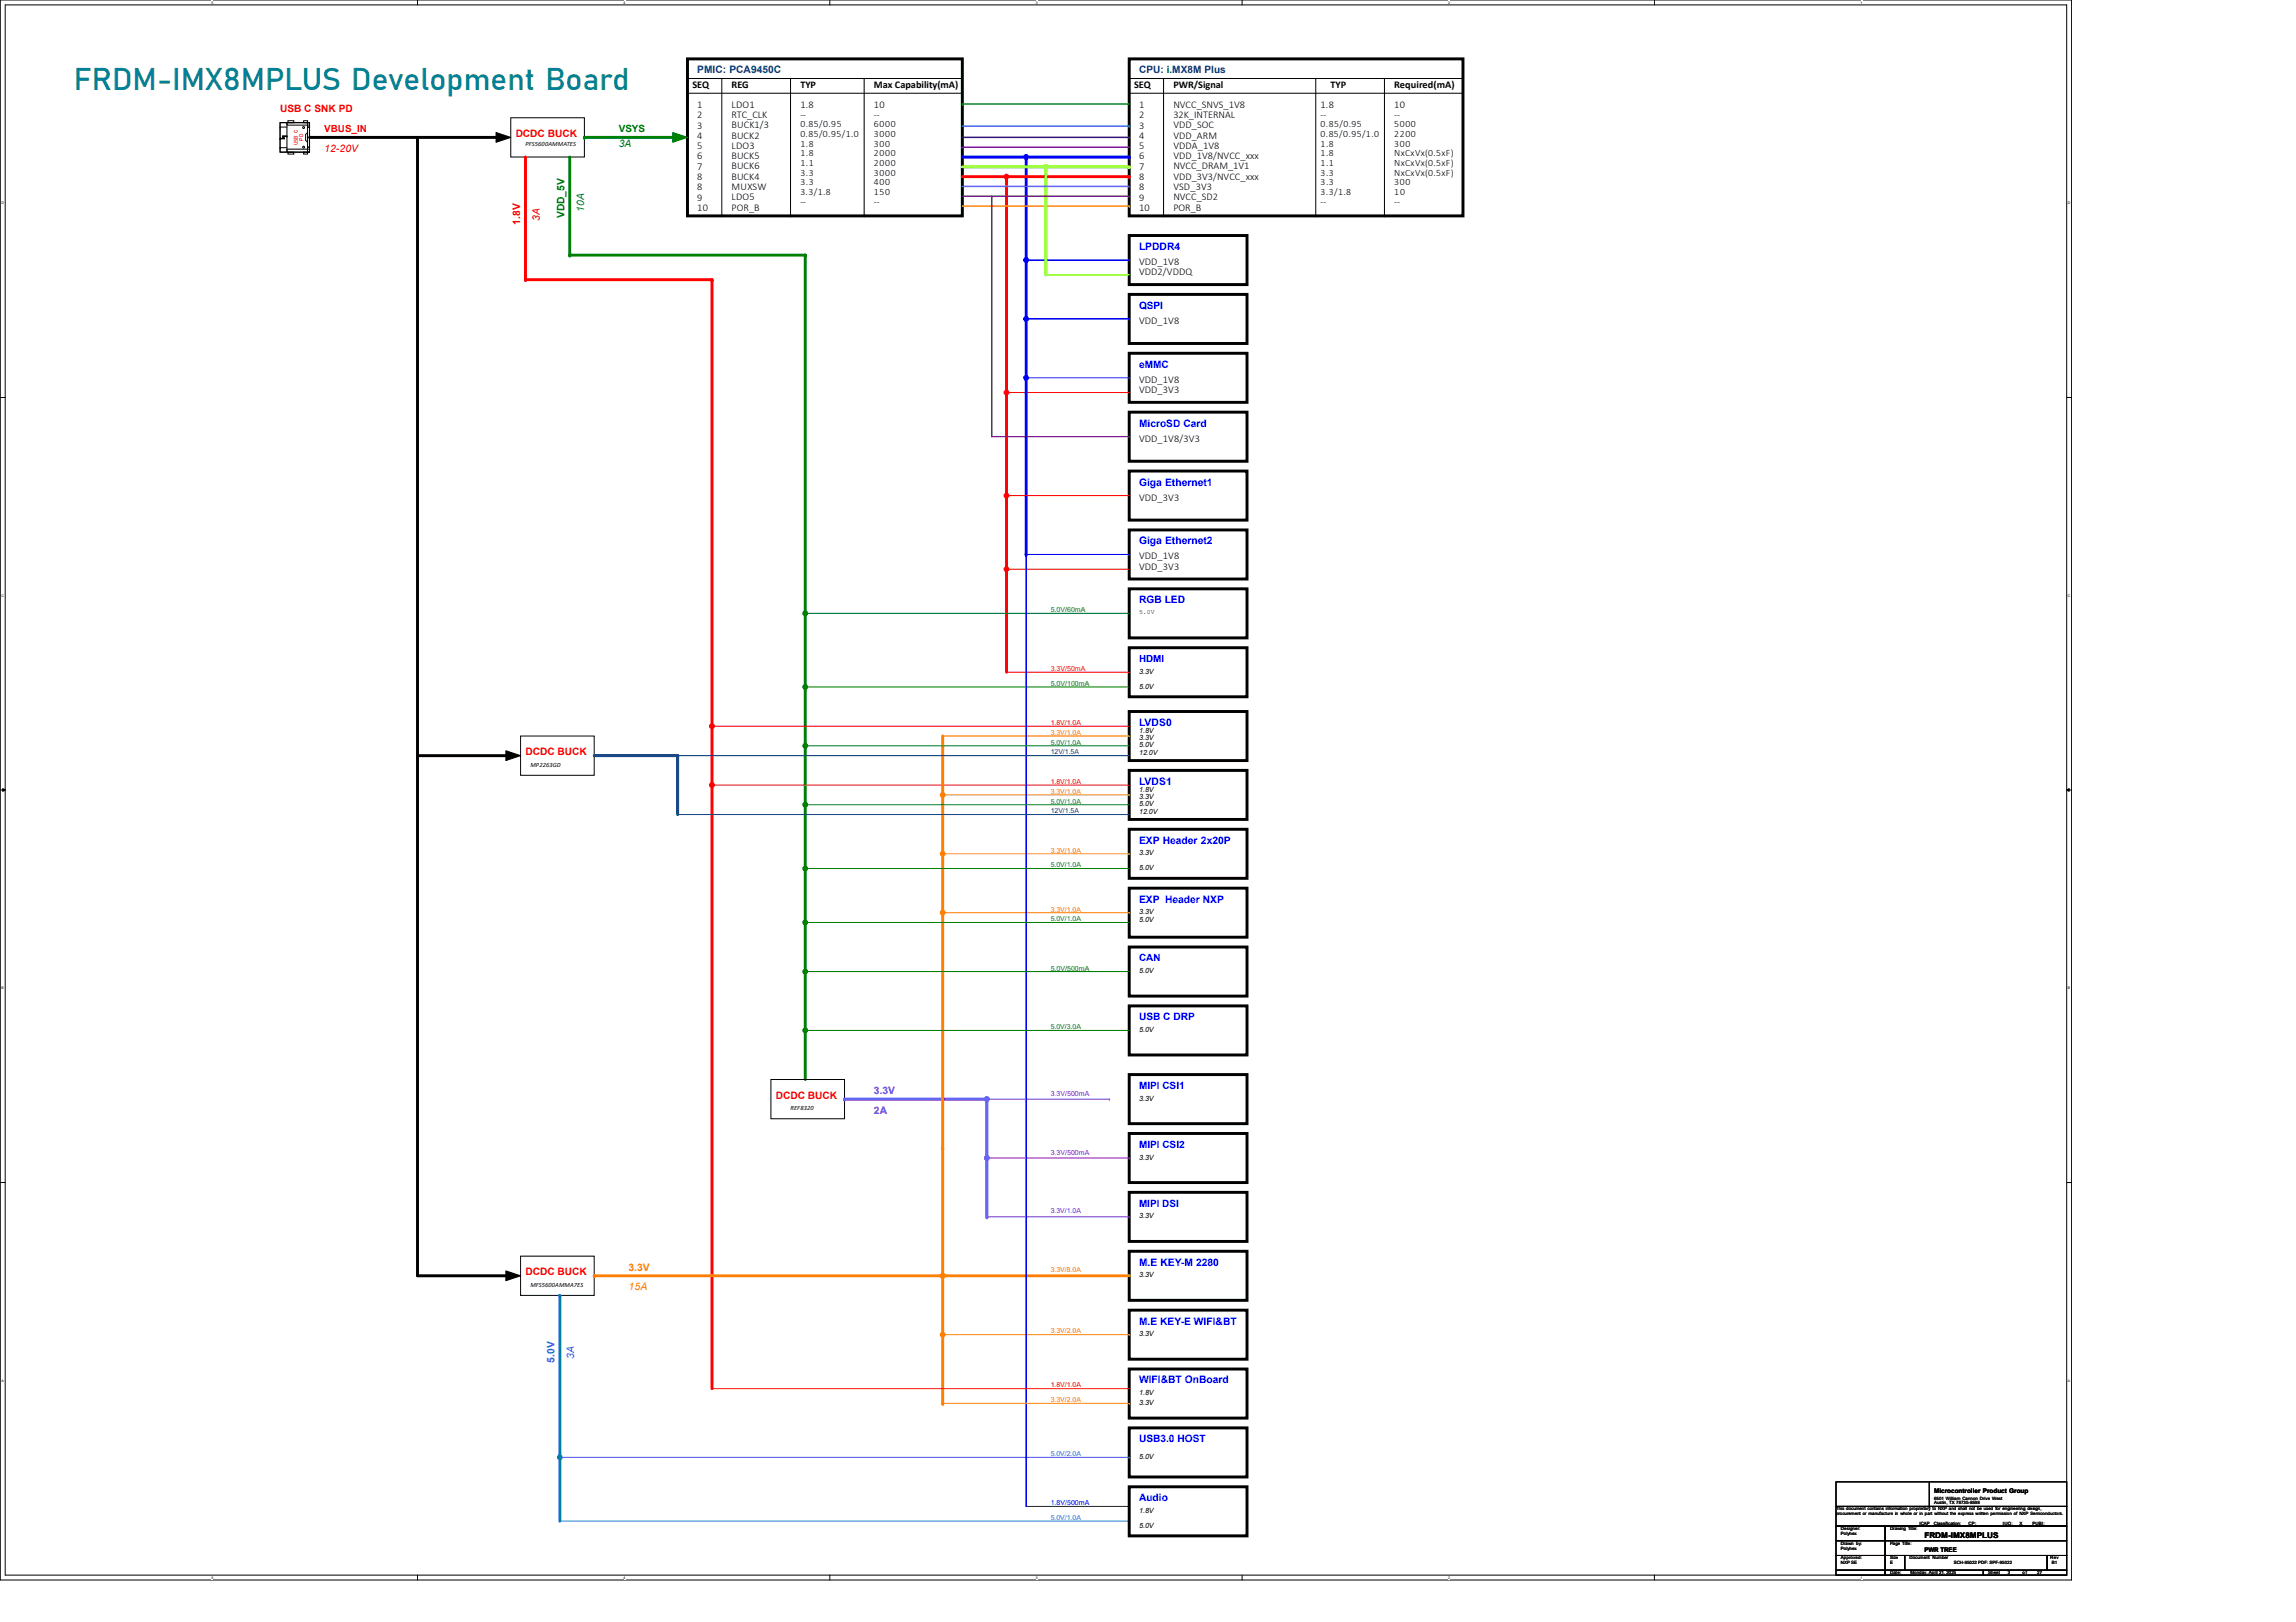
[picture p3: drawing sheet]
<svg xmlns="http://www.w3.org/2000/svg" width="297mm" height="210mm" viewBox="0 0 297 210" stroke-linecap="round" stroke-linejoin="round" font-family="sans-serif">
<defs><g id="words">
<text font-size="4.1" fill="#008080" x="9.6" y="11.7">FRDM-IMX8MPLUS Development Board</text>
<g font-size="1.3">
<text x="89.6" y="11.4">SEQ</text>
<text x="94.7" y="11.4">REG</text>
<text x="103.5" y="11.4">TYP</text>
<text x="113.1" y="11.4">Max Capability(mA)</text>
<text x="146.7" y="11.4">SEQ</text>
<text x="151.8" y="11.4">PWR/Signal</text>
<text x="172.1" y="11.4">TYP</text>
<text x="180.4" y="11.4">Required(mA)</text>
<text x="90.2" y="14">1</text>
<text x="90.2" y="15.3">2</text>
<text x="90.2" y="16.6">3</text>
<text x="90.2" y="18">4</text>
<text x="94.7" y="14">LDO1</text>
<text x="94.7" y="15.3">RTC_CLK</text>
<text x="94.7" y="16.6">BUCK1/3</text>
<text x="94.7" y="18">BUCK2</text>
<text x="103.5" y="14">1.8</text>
<text x="103.5" y="15.2">--</text>
<text x="103.5" y="16.5">0.85/0.95</text>
<text x="103.5" y="17.7">0.85/0.95/1.0</text>
<text x="113.1" y="14">10</text>
<text x="113.1" y="15.2">--</text>
<text x="113.1" y="16.5">6000</text>
<text x="113.1" y="17.7">3000</text>
<text x="147.4" y="14">1</text>
<text x="147.4" y="15.3">2</text>
<text x="147.4" y="16.6">3</text>
<text x="147.4" y="18">4</text>
<text x="151.8" y="15.3">32K_INTERNAL</text>
<text x="151.8" y="16.6">VDD_SOC</text>
<text x="151.8" y="18">VDD_ARM</text>
<text x="151.8" y="14">NVCC_SNVS_1V8</text>
<text x="170.9" y="14">1.8</text>
<text x="170.9" y="15.2">--</text>
<text x="170.9" y="16.5">0.85/0.95</text>
<text x="170.9" y="17.7">0.85/0.95/1.0</text>
<text x="180.4" y="14">10</text>
<text x="180.4" y="15.2">--</text>
<text x="180.4" y="16.5">5000</text>
<text x="180.4" y="17.7">2200</text>
<text x="90.2" y="19.3">5</text>
<text x="90.2" y="20.6">6</text>
<text x="90.2" y="22">7</text>
<text x="90.2" y="23.3">8</text>
<text x="94.7" y="19.3">LDO3</text>
<text x="94.7" y="20.6">BUCK5</text>
<text x="94.7" y="21.9">BUCK6</text>
<text x="94.7" y="23.3">BUCK4</text>
<text x="103.5" y="19">1.8</text>
<text x="103.5" y="20.2">1.8</text>
<text x="103.5" y="21.5">1.1</text>
<text x="103.5" y="22.7">3.3</text>
<text x="103.5" y="24">3.3</text>
<text x="113.1" y="19">300</text>
<text x="113.1" y="20.2">2000</text>
<text x="113.1" y="21.5">2000</text>
<text x="113.1" y="22.7">3000</text>
<text x="113.1" y="24">400</text>
<text x="147.4" y="19.3">5</text>
<text x="147.4" y="20.6">6</text>
<text x="147.4" y="22">7</text>
<text x="147.4" y="23.3">8</text>
<text x="151.8" y="19.3">VDDA_1V8</text>
<text x="151.8" y="20.6">VDD_1V8/NVCC_xxx</text>
<text x="151.8" y="21.9">NVCC_DRAM_1V1</text>
<text x="151.8" y="23.3">VDD_3V3/NVCC_xxx</text>
<text x="170.9" y="19">1.8</text>
<text x="170.9" y="20.2">1.8</text>
<text x="170.9" y="21.5">1.1</text>
<text x="170.9" y="22.7">3.3</text>
<text x="170.9" y="24">3.3</text>
<text x="180.4" y="19">300</text>
<text x="180.4" y="20.2">NxCxVx(0.5xF)</text>
<text x="180.4" y="21.5">NxCxVx(0.5xF)</text>
<text x="180.4" y="22.7">NxCxVx(0.5xF)</text>
<text x="180.4" y="24">300</text>
<text x="90.2" y="24.6">8</text>
<text x="90.2" y="26">9</text>
<text x="90.2" y="27.3">10</text>
<text x="94.7" y="24.6">MUXSW</text>
<text x="94.7" y="25.9">LDO5</text>
<text x="94.7" y="27.2">POR_B</text>
<text x="103.5" y="25.2">3.3/1.8</text>
<text x="103.5" y="26.5">--</text>
<text x="113.1" y="25.2">150</text>
<text x="113.1" y="26.5">--</text>
<text x="147.4" y="24.6">8</text>
<text x="147.4" y="26">9</text>
<text x="147.4" y="27.3">10</text>
<text x="151.8" y="24.6">VSD_3V3</text>
<text x="151.8" y="25.9">NVCC_SD2</text>
<text x="151.8" y="27.2">POR_B</text>
<text x="170.9" y="25.2">3.3/1.8</text>
<text x="170.9" y="26.5">--</text>
<text x="180.4" y="25.2">10</text>
<text x="180.4" y="26.5">--</text>
<text x="147.4" y="34.3">VDD_1V8</text>
<text x="147.4" y="35.6">VDD2/VDDQ</text>
<text x="147.4" y="41.9">VDD_1V8</text>
<text x="147.4" y="49.5">VDD_1V8</text>
<text x="147.4" y="50.9">VDD_3V3</text>
<text x="147.4" y="57.2">VDD_1V8/3V3</text>
<text x="147.4" y="64.8">VDD_3V3</text>
<text x="147.4" y="72.4">VDD_1V8</text>
<text x="147.4" y="73.7">VDD_3V3</text>
</g>
<g font-size="1.3" fill="#004080">
<text x="90.2" y="9.5">PMIC: PCA9450C</text>
<text x="147.4" y="9.5">CPU: i.MX8M Plus</text>
</g>
<g font-size="1.3" fill="#f00">
<text x="36.2" y="14.5">USB C SNK PD</text>
<text x="41.9" y="17">VBUS_IN</text>
<text x="66.7" y="17.7">DCDC BUCK</text>
<text x="41.9" y="19.6">12-20V</text>
<text x="67.3" y="29.1" transform="rotate(-90 67.3 29.1)">1.8V</text>
<text x="69.9" y="28.6" transform="rotate(-90 69.9 28.6)">3A</text>
<text x="68" y="97.7">DCDC BUCK</text>
<text x="100.4" y="142.2">DCDC BUCK</text>
<text x="68" y="165">DCDC BUCK</text>
</g>
<g font-size="1.3" fill="#008000">
<text x="80" y="17.1">VSYS</text>
<text x="80" y="19">3A</text>
<text x="73" y="28.3" transform="rotate(-90 73 28.3)">VDD_5V</text>
<text x="75.6" y="27.4" transform="rotate(-90 75.6 27.4)">10A</text>
</g>
<g font-size="1.3" fill="#00f">
<text x="147.4" y="32.3">LPDDR4</text>
<text x="147.4" y="39.9">QSPI</text>
<text x="147.4" y="47.6">eMMC</text>
<text x="147.4" y="55.2">MicroSD Card</text>
<text x="147.4" y="62.8">Giga Ethernet1</text>
<text x="147.4" y="70.5">Giga Ethernet2</text>
<text x="147.4" y="78.1">RGB LED</text>
<text x="147.4" y="85.6">HDMI</text>
<text x="147.4" y="93.9">LVDS0</text>
<text x="147.4" y="101.6">LVDS1</text>
<text x="147.4" y="109.2">EXP Header 2x20P</text>
<text x="147.4" y="116.8">EXP Header NXP</text>
<text x="147.4" y="124.4">CAN</text>
<text x="147.4" y="132">USB C DRP</text>
<text x="147.4" y="140.9">MIPI CSI1</text>
<text x="147.4" y="148.5">MIPI CSI2</text>
<text x="147.4" y="156.1">MIPI DSI</text>
<text x="147.4" y="163.8">M.E KEY-M 2280</text>
<text x="147.4" y="171.4">M.E KEY-E WIFI&amp;BT</text>
<text x="147.4" y="179">WIFI&amp;BT OnBoard</text>
<text x="147.4" y="186.6">USB3.0 HOST</text>
<text x="147.4" y="194.3">Audio</text>
</g>
<g font-size="1.3" fill="#8000ff">
<text x="113.1" y="141.6">3.3V</text>
<text x="113.1" y="144.1">2A</text>
</g>
<g font-size="1.3" fill="#ff8000">
<text x="81.3" y="166.9">15A</text>
<text x="81.3" y="164.4">3.3V</text>
</g>
<g font-size="1.3" fill="#0080ff">
<text x="71.8" y="176.4" transform="rotate(-90 71.8 176.4)">5.0V</text>
<text x="74.3" y="175.9" transform="rotate(-90 74.3 175.9)">3A</text>
</g>
<text font-size="1" x="249" y="199.1">FRDM-IMX8MPLUS</text>
<g font-size=".9" fill="#008000">
<text x="135.9" y="79.2">5.0V/60mA</text>
<text x="135.9" y="88.8">5.0V/100mA</text>
<text x="135.9" y="96.4">5.0V/1.0A</text>
<text x="135.9" y="104">5.0V/1.0A</text>
<text x="135.9" y="112.2">5.0V/1.0A</text>
<text x="135.9" y="119.2">5.0V/1.0A</text>
<text x="135.9" y="125.6">5.0V/500mA</text>
<text x="135.9" y="133.2">5.0V/3.0A</text>
</g>
<g font-size=".9" fill="#f00">
<text x="135.9" y="86.9">3.3V/50mA</text>
<text x="135.9" y="93.8">1.8V/1.0A</text>
<text x="135.9" y="101.4">1.8V/1.0A</text>
<text x="135.9" y="179.6">1.8V/1.0A</text>
</g>
<g font-size=".9">
<text x="147.4" y="87.2">3.3V</text>
<text x="147.4" y="89.1">5.0V</text>
<text x="147.4" y="94.8">1.8V</text>
<text x="147.4" y="95.8">3.3V</text>
<text x="147.4" y="96.7">5.0V</text>
<text x="147.4" y="97.7">12.0V</text>
<text x="147.4" y="102.4">1.8V</text>
<text x="147.4" y="103.4">3.3V</text>
<text x="147.4" y="104.3">5.0V</text>
<text x="147.4" y="105.3">12.0V</text>
<text x="147.4" y="110.7">3.3V</text>
<text x="147.4" y="112.6">5.0V</text>
<text x="147.4" y="118.3">3.3V</text>
<text x="147.4" y="119.3">5.0V</text>
<text x="147.4" y="125.9">5.0V</text>
<text x="147.4" y="133.5">5.0V</text>
<text x="147.4" y="142.4">3.3V</text>
<text x="147.4" y="150.1">3.3V</text>
<text x="147.4" y="157.7">3.3V</text>
<text x="147.4" y="165.3">3.3V</text>
<text x="147.4" y="172.9">3.3V</text>
<text x="147.4" y="181.8">3.3V</text>
<text x="147.4" y="180.5">1.8V</text>
<text x="147.4" y="188.8">5.0V</text>
<text x="147.4" y="195.8">1.8V</text>
<text x="147.4" y="197.7">5.0V</text>
</g>
<g font-size=".9" fill="#ff8000">
<text x="135.9" y="95.1">3.3V/1.0A</text>
<text x="135.9" y="102.7">3.3V/1.0A</text>
<text x="135.9" y="110.3">3.3V/1.0A</text>
<text x="135.9" y="118">3.3V/1.0A</text>
<text x="135.9" y="164.6">3.3V/8.0A</text>
<text x="135.9" y="172.6">3.3V/2.0A</text>
<text x="135.9" y="181.5">3.3V/2.0A</text>
</g>
<g font-size=".9" fill="#004080">
<text x="135.9" y="97.6">12V/1.5A</text>
<text x="135.9" y="105.3">12V/1.5A</text>
</g>
<g font-size=".9" fill="#8000ff">
<text x="135.9" y="141.8">3.3V/500mA</text>
<text x="135.9" y="149.4">3.3V/500mA</text>
<text x="135.9" y="157">3.3V/1.0A</text>
</g>
<g font-size=".9" fill="#0080ff">
<text x="135.9" y="188.4">5.0V/2.0A</text>
<text x="135.9" y="196.7">5.0V/1.0A</text>
</g>
<text font-size=".9" fill="#00f" x="135.9" y="194.8">1.8V/500mA</text>
<g font-size=".8">
<text x="68" y="18.9">PFS5600AMMATES</text>
<text x="147.4" y="79.4">5.0V</text>
<text x="68.6" y="99.2">MP2263GD</text>
<text x="102.3" y="143.7">REF8320</text>
<text x="68.6" y="166.5">MFS5600AMMA7ES</text>
<text x="250.2" y="193.2">Microcontroller Product Group</text>
<text x="249" y="200.8">PWR TREE</text>
</g>
<g font-size=".7" fill="#f00">
<text x="38.5" y="18.8" transform="rotate(-90 38.5 18.8)">USB C</text>
<text x="39.2" y="18.2" transform="rotate(-90 39.2 18.2)">PD</text>
</g>
<g font-size=".6">
<text x="237.5" y="195.5">This document contains information proprietary to NXP and shall not be used for engineering design,</text>
<text x="237.5" y="196.1">procurement or manufacture in whole or in part without the express written permission of NXP Semiconductors.</text>
<text x="237.5" y="196.1">procurement or manufacture in whole or in part without the express written permission of NXP Semicondu</text>
<text x="238.2" y="198">Designer:</text>
<text x="244.5" y="198">Drawing Title:</text>
<text x="248.3" y="197.4">ICAP</text>
<text x="250.2" y="197.4">Classification:</text>
<text x="250.2" y="194.6">Austin, TX 78735-8598</text>
<text x="250.2" y="194.1">6501 William Cannon Drive West</text>
<text x="254.7" y="197.4">CP:</text>
<text x="256.3" y="197.4">____</text>
<text x="259.1" y="197.4">IUO:</text>
<text x="261.3" y="197.4">X</text>
<text x="262.9" y="197.4">PUBI: ____</text>
<text x="265.5" y="196.1">ctors.</text>
<text x="238.2" y="201.8">Approved:</text>
<text x="238.2" y="199.9">Drawn by:</text>
<text x="238.2" y="198.6">Polyhex</text>
<text x="238.2" y="202.4">NXP SE</text>
<text x="238.2" y="200.5">Polyhex</text>
<text x="244.5" y="199.9">Page Title:</text>
<text x="244.5" y="203.7">Date:</text>
<text x="244.5" y="201.8">Size</text>
<text x="244.5" y="202.4">E</text>
<text x="247.1" y="201.8">Document Number</text>
<text x="247.2" y="203.7">Monday, April 21, 2025</text>
<text x="252.8" y="202.4">SCH-95022 PDF: SPF-95022</text>
<text x="257.2" y="203.7">Sheet</text>
<text x="259.8" y="203.7">3</text>
<text x="261.7" y="203.7">of</text>
<text x="263.6" y="203.7">27</text>
<text x="265.2" y="201.8">Rev</text>
<text x="265.5" y="202.4">B1</text>
</g>
<g font-size=".5">
<text x="27.3" y=".5">5</text>
<text x="80.7" y=".5">4</text>
<text x="134" y=".5">3</text>
<text x="187.4" y=".5">2</text>
<text x="240.7" y=".5">1</text>
<text x=".2" y="26.4">D</text>
<text x="267.5" y="26.4">D</text>
<text x=".2" y="77.2">C</text>
<text x="267.5" y="77.2">C</text>
<text x=".2" y="128">B</text>
<text x="267.5" y="128">B</text>
<text x=".2" y="178.8">A</text>
<text x="267.5" y="178.8">A</text>
<text x="27.3" y="204.3">5</text>
<text x="80.7" y="204.3">4</text>
<text x="134" y="204.3">3</text>
<text x="187.4" y="204.3">2</text>
<text x="240.7" y="204.3">1</text>
</g>
</g></defs>
<path d="M0 0h268v204.5h-268zM.7 .6h266.7v203.2h-266.7z" fill="none" stroke="#000" stroke-width=".13"/>
<g fill="#fff">
<path d="M27.3 .1h.3v.5h-.3z"/>
<path d="M27.3 203.9h.3v.5h-.3z"/>
</g>
<path d="M54 0v.6M54 203.8v.7" fill="none" stroke="#000" stroke-width=".13"/>
<g fill="#fff">
<path d="M80.7 .1h.2v.5h-.2z"/>
<path d="M80.7 203.9h.2v.5h-.2z"/>
</g>
<path d="M107.4 0v.6M107.4 203.8v.7" fill="none" stroke="#000" stroke-width=".13"/>
<g fill="#fff">
<path d="M134 .1h.3v.5h-.3z"/>
<path d="M134 203.9h.3v.5h-.3z"/>
</g>
<path d="M160.7 0v.6M160.7 203.8v.7" fill="none" stroke="#000" stroke-width=".13"/>
<g fill="#fff">
<path d="M187.4 .1h.2v.5h-.2z"/>
<path d="M187.4 203.9h.2v.5h-.2z"/>
</g>
<path d="M214 0v.6M214 203.8v.7" fill="none" stroke="#000" stroke-width=".13"/>
<g fill="#fff">
<path d="M240.7 .1h.3v.5h-.3z"/>
<path d="M240.7 203.9h.3v.5h-.3z"/>
<path d="M.2 26h.3v.5h-.3z"/>
<path d="M267.5 26h.4v.5h-.4z"/>
<path d="M.2 76.8h.3v.5h-.3z"/>
<path d="M267.5 76.8h.4v.5h-.4z"/>
</g>
<path d="M0 51.4h.7M267.4 51.4h.6" fill="none" stroke="#000" stroke-width=".13"/>
<g fill="#fff">
<path d="M.2 127.6h.3v.5h-.3z"/>
<path d="M267.5 127.6h.3v.5h-.3z"/>
</g>
<path d="M0 102.2h.7M.4 102.1l.3 .1-.3 .2zM267.4 102.2h.6M267.4 102.2l.3-.1v.3z" fill="none" stroke="#000" stroke-width=".13"/>
<path d="M.4 102.1l.3 .1-.3 .2zM267.4 102.2l.3-.1v.3z" fill="#000"/>
<g fill="#fff">
<path d="M.2 178.4h.3v.5h-.3z"/>
<path d="M267.5 178.4h.3v.5h-.3z"/>
</g>
<g fill="none" stroke="#000" stroke-width=".13">
<path d="M88.9 10.2h35.6M88.9 12.1h35.6M93.4 10.2v17.7M102.3 10.2v17.7M111.8 10.2v17.7M124.5 10.2h.1M124.5 12.1h.1M146.1 10.2h43.2M146.1 12.1h43.2M150.5 10.2v17.7M170.2 10.2v17.7M179.1 10.2v17.7"/>
<path d="M189.3 10.2h.1M189.3 12.1h.1M93.4 27.9h.1M102.3 27.9h.1M111.8 27.9h.1M150.5 27.9h.1M170.2 27.9h.1M179.1 27.9h.1M0 153h.7M267.4 153h.6"/>
</g>
<path d="M88.9 7.6h35.6v20.3h-35.6zM146.1 7.6h43.2v20.3h-43.2zM146.1 30.5h15.2v6.3h-15.2zM146.1 38.1h15.2v6.4h-15.2zM146.1 45.7h15.2v6.4h-15.2z" fill="none" stroke="#000" stroke-width=".38"/>
<path d="M132.8 33.7h13.3M146.1 33.7h.1M132.8 48.9h13.3M132.8 41.3h13.3M146.1 48.9h.1M146.1 41.3h.1" fill="none" stroke="#00f" stroke-width=".13"/>
<path d="M135.3 35.6h10.8M135.3 35.6h.1" fill="none" stroke="#80ff00" stroke-width=".13"/>
<path d="M130.2 50.8h15.9M130.2 50.8h.1" fill="none" stroke="#f00" stroke-width=".13"/>
<path d="M124.5 19.1h.1M124.5 19.1h21.6" fill="none" stroke="#800080" stroke-width=".19"/>
<path d="M130.2 22.9v64.1" fill="none" stroke="#f00" stroke-width=".38"/>
<circle cx="130.2" cy="22.9" r=".19" fill="#f00"/>
<circle cx="132.8" cy="20.3" r=".31" fill="#00f"/>
<circle cx="132.8" cy="20.3" r=".31" fill="none" stroke="#00f" stroke-width=".13"/>
<path d="M132.8 20.3v51.5" fill="none" stroke="#00f" stroke-width=".38"/>
<circle cx="132.8" cy="71.8" r=".19" fill="#00f"/>
<circle cx="135.3" cy="21.6" r=".31" fill="#80ff00"/>
<circle cx="135.3" cy="21.6" r=".31" fill="none" stroke="#80ff00" stroke-width=".13"/>
<circle cx="130.2" cy="22.9" r=".31" fill="#f00"/>
<circle cx="130.2" cy="22.9" r=".31" fill="none" stroke="#f00" stroke-width=".13"/>
<path d="M124.5 21.6h21.6" fill="none" stroke="#80ff00" stroke-width=".38"/>
<circle cx="146.1" cy="21.6" r=".19" fill="#80ff00"/>
<path d="M124.5 20.3h21.6" fill="none" stroke="#00f" stroke-width=".38"/>
<circle cx="146.1" cy="20.3" r=".19" fill="#00f"/>
<path d="M124.5 26.7h21.6M146.1 26.7h.1" fill="none" stroke="#ff8000" stroke-width=".19"/>
<path d="M124.5 16.3h21.6M146.1 16.3h.1" fill="none" stroke="#0080ff" stroke-width=".19"/>
<path d="M124.5 17.8h21.6M146.1 17.8h.1" fill="none" stroke="#400080" stroke-width=".19"/>
<path d="M124.5 22.9h21.6" fill="none" stroke="#f00" stroke-width=".38"/>
<circle cx="146.1" cy="22.9" r=".19" fill="#f00"/>
<path d="M135.3 35.6h10.8M135.3 35.6h.1" fill="none" stroke="#80ff00" stroke-width=".13"/>
<path d="M132.8 33.7h13.3M146.1 33.7h.1" fill="none" stroke="#00f" stroke-width=".13"/>
<path d="M124.5 13.5h.1M124.5 13.5h21.6" fill="none" stroke="#008000" stroke-width=".19"/>
<path d="M135.3 21.6v14" fill="none" stroke="#80ff00" stroke-width=".38"/>
<circle cx="135.3" cy="21.6" r=".19" fill="#80ff00"/>
<path d="M124.5 25.4h21.6M128.3 25.4h.1M128.3 25.4v31.1M146.1 25.4h.1" fill="none" stroke="#800040" stroke-width=".19"/>
<path d="M124.5 24.1h21.6M146.1 24.1h.1" fill="none" stroke="#8000ff" stroke-width=".19"/>
<g fill="none" stroke="#000" stroke-width=".13">
<path d="M36.2 17.9l.6 .1zM36.2 15.9h3.8v3.8h-3.8zM36.2 15.9h.9v3.8h-.9zM36.2 19.1h.1M36.2 17.9h.1M36.2 16.4h.1M36.2 19.1h.9M36.2 16.4h.9M36.6 17.7l.2 .2zM36.6 17.6l.5 .1zM36.6 17.7h.1M36.6 17.7l.2 .2h-.6"/>
<path d="M36.6 17.7h.5M37.1 19.3h2.9v.4h-2.9zM37.1 15.9h2.9v.3h-2.9zM37.1 17.7h.1M37.2 15.6h.8v.3h-.8zM37.2 19.7h.8v.2h-.8zM39.3 15.6h.5v.3h-.5zM39.3 19.7h.5v.2h-.5zM39.5 17.4l.3-.3v1.3l-.3-.2zM39.8 19h.2v.7h-.2zM39.8 16.4h.2v2.6h-.2zM39.8 15.9h.2v.5h-.2z"/>
<path d="M66.1 15.2h9.5v5.1h-9.5z"/>
<circle cx="39.3" cy="16.5" r=".12"/>
<circle cx="39.3" cy="19" r=".12"/>
</g>
<g fill="#000">
<path d="M36.2 17.9l.6 .1z" fill-rule="evenodd"/>
<path d="M36.6 17.6l.5 .1z" fill-rule="evenodd"/>
<path d="M36.6 17.7l.2 .2z" fill-rule="evenodd"/>
</g>
<path d="M54 17.8h10.8M146.1 53.3h15.2v6.4h-15.2zM146.1 76.2h15.2v6.4h-15.2zM146.1 61h15.2v6.3h-15.2zM146.1 68.6h15.2v6.3h-15.2zM146.1 92.1h15.2v6.3h-15.2zM146.1 99.7h15.2v6.3h-15.2zM146.1 139.1h15.2v6.3h-15.2zM146.1 146.7h15.2v6.3h-15.2zM146.1 154.3h15.2v6.4h-15.2z" fill="none" stroke="#000" stroke-width=".38"/>
<circle cx="64.8" cy="17.8" r=".19" fill="#000"/>
<path d="M128.3 56.5h17.8M146.1 56.5h.1" fill="none" stroke="#800040" stroke-width=".13"/>
<path d="M104.2 79.4h.1M104.2 79.4h41.9" fill="none" stroke="#008000" stroke-width=".13"/>
<path d="M130.2 64.1h15.9M130.2 73.7h15.9M130.2 64.1h.1M130.2 73.7h.1" fill="none" stroke="#f00" stroke-width=".13"/>
<path d="M132.8 71.8h13.3M146.1 71.8h.1" fill="none" stroke="#00f" stroke-width=".13"/>
<circle cx="132.8" cy="48.9" r=".31" fill="#00f"/>
<circle cx="132.8" cy="48.9" r=".31" fill="none" stroke="#00f" stroke-width=".13"/>
<circle cx="132.8" cy="41.3" r=".31" fill="#00f"/>
<circle cx="132.8" cy="41.3" r=".31" fill="none" stroke="#00f" stroke-width=".13"/>
<circle cx="132.8" cy="33.7" r=".31" fill="#00f"/>
<circle cx="132.8" cy="33.7" r=".31" fill="none" stroke="#00f" stroke-width=".13"/>
<circle cx="130.2" cy="50.8" r=".31" fill="#f00"/>
<circle cx="130.2" cy="50.8" r=".31" fill="none" stroke="#f00" stroke-width=".13"/>
<circle cx="130.2" cy="64.1" r=".31" fill="#f00"/>
<circle cx="130.2" cy="64.1" r=".31" fill="none" stroke="#f00" stroke-width=".13"/>
<path d="M132.8 71.8h13.3M146.1 71.8h.1" fill="none" stroke="#00f" stroke-width=".13"/>
<path d="M146.1 114.9h15.2v6.4h-15.2z" fill="none" stroke="#000" stroke-width=".38"/>
<path d="M87 17.1l1.9 .7-1.9 .6z" fill-rule="evenodd" fill="#008000"/>
<path d="M87 17.1l1.9 .7-1.9 .6z" fill="none" stroke="#008000" stroke-width=".13"/>
<path d="M75.6 17.8h12.7" fill="none" stroke="#008000" stroke-width=".38"/>
<circle cx="75.6" cy="17.8" r=".19" fill="#008000"/>
<path d="M104.2 33v106.7" fill="none" stroke="#008000" stroke-width=".38"/>
<circle cx="104.2" cy="33" r=".19" fill="#008000"/>
<path d="M64.2 17.1l1.9 .7-1.9 .6z" fill-rule="evenodd" fill="#000"/>
<path d="M64.2 17.1l1.9 .7-1.9 .6zM67.3 162.6h9.6v5h-9.6z" fill="none" stroke="#000" stroke-width=".13"/>
<path d="M54 18.1v147" fill="none" stroke="#000" stroke-width=".38"/>
<circle cx="54" cy="18.1" r=".19" fill="#000"/>
<path d="M72.4 167.6v29.2" fill="none" stroke="#0080ff" stroke-width=".38"/>
<circle cx="72.4" cy="167.6" r=".19" fill="#0080ff"/>
<path d="M92.1 94h.1M92.1 94h54M92.1 101.6h.1M92.1 101.6h54" fill="none" stroke="#f00" stroke-width=".13"/>
<path d="M92.1 36.2v143.5" fill="none" stroke="#f00" stroke-width=".38"/>
<circle cx="92.1" cy="36.2" r=".19" fill="#f00"/>
<path d="M54 165.1h12.1" fill="none" stroke="#000" stroke-width=".38"/>
<circle cx="66.1" cy="165.1" r=".19" fill="#000"/>
<path d="M65.4 164.5l1.9 .6-1.9 .6z" fill-rule="evenodd" fill="#000"/>
<path d="M99.7 139.7h9.6v5.1h-9.6zM65.4 164.5l1.9 .6-1.9 .6z" fill="none" stroke="#000" stroke-width=".13"/>
<path d="M109.3 142.2h18.4" fill="none" stroke="#8000ff" stroke-width=".38"/>
<circle cx="109.3" cy="142.2" r=".19" fill="#8000ff"/>
<path d="M127.7 142.2v15.3" fill="none" stroke="#8000ff" stroke-width=".38"/>
<circle cx="127.7" cy="157.5" r=".19" fill="#8000ff"/>
<path d="M125.1 142.2h18.4M127.7 157.5h18.4M127.7 149.9h18.4M143.5 142.2h.1M146.1 149.9h.1M146.1 157.5h.1" fill="none" stroke="#8000ff" stroke-width=".13"/>
<path d="M40 17.8h14M146.1 161.9h15.2v6.4h-15.2z" fill="none" stroke="#000" stroke-width=".38"/>
<circle cx="54" cy="17.8" r=".19" fill="#000"/>
<path d="M76.9 165.1h69.2" fill="none" stroke="#ff8000" stroke-width=".38"/>
<circle cx="76.9" cy="165.1" r=".19" fill="#ff8000"/>
<path d="M122 148.6v33" fill="none" stroke="#ff8000" stroke-width=".38"/>
<circle cx="122" cy="181.6" r=".19" fill="#ff8000"/>
<path d="M146.1 107.3h15.2v6.4h-15.2zM146.1 169.5h15.2v6.4h-15.2zM146.1 184.8h15.2v6.3h-15.2z" fill="none" stroke="#000" stroke-width=".38"/>
<path d="M122 95.3h24.1M146.1 95.3h.1M122 102.9h24.1M122 118.1h24.1M122 110.5h24.1M146.1 102.9h.1M146.1 118.1h.1M146.1 110.5h.1M122 172.7h24.1M146.1 172.7h.1" fill="none" stroke="#ff8000" stroke-width=".13"/>
<path d="M72.4 188.6h73.7M146.1 188.6h.1" fill="none" stroke="#0080ff" stroke-width=".13"/>
<path d="M122 95.2v53.4" fill="none" stroke="#ff8000" stroke-width=".38"/>
<circle cx="122" cy="148.6" r=".19" fill="#ff8000"/>
<path d="M72.4 196.8h73.7M146.1 196.8h.1" fill="none" stroke="#0080ff" stroke-width=".13"/>
<path d="M54 97.8h12.1M146.1 83.8h15.2v6.4h-15.2zM146.1 122.6h15.2v6.3h-15.2zM146.1 130.2h15.2v6.3h-15.2zM146.1 192.4h15.2v6.4h-15.2z" fill="none" stroke="#000" stroke-width=".38"/>
<path d="M104.2 88.9h.1M104.2 88.9h41.9" fill="none" stroke="#008000" stroke-width=".13"/>
<path d="M130.2 87h15.9M146.1 87h.1" fill="none" stroke="#f00" stroke-width=".13"/>
<path d="M132.8 194.9h13.3M146.1 194.9h.1" fill="none" stroke="#400000" stroke-width=".13"/>
<path d="M132.8 71.8v123.1M132.8 71.8h.1" fill="none" stroke="#00f" stroke-width=".19"/>
<path d="M65.4 97.2l1.9 .6-1.9 .6zM67.3 95.2h9.6v5.1h-9.6z" fill="none" stroke="#000" stroke-width=".13"/>
<circle cx="66.1" cy="97.8" r=".19" fill="#000"/>
<path d="M65.4 97.2l1.9 .6-1.9 .6z" fill-rule="evenodd" fill="#000"/>
<path d="M73.7 20.3v12.7" fill="none" stroke="#008000" stroke-width=".38"/>
<circle cx="73.7" cy="33" r=".19" fill="#008000"/>
<path d="M73.7 33h30.5" fill="none" stroke="#008000" stroke-width=".38"/>
<circle cx="104.2" cy="33" r=".19" fill="#008000"/>
<path d="M68 20.3v15.9" fill="none" stroke="#f00" stroke-width=".38"/>
<circle cx="68" cy="36.2" r=".19" fill="#f00"/>
<path d="M68 36.2h24.1" fill="none" stroke="#f00" stroke-width=".38"/>
<circle cx="92.1" cy="36.2" r=".19" fill="#f00"/>
<path d="M104.2 96.5h.1M104.2 96.5h41.9M104.2 119.4h.1M104.2 104.1h.1M104.2 112.4h.1M104.2 104.1h41.9M104.2 112.4h41.9M104.2 119.4h41.9M104.2 133.3h.1M104.2 125.7h.1M104.2 125.7h41.9M104.2 133.3h41.9" fill="none" stroke="#008000" stroke-width=".13"/>
<path d="M87.7 97.8h.1M87.7 97.8h58.4M87.7 105.4h.1M87.7 105.4h58.4" fill="none" stroke="#004080" stroke-width=".13"/>
<path d="M76.9 97.8h10.8" fill="none" stroke="#004080" stroke-width=".38"/>
<circle cx="87.7" cy="97.8" r=".19" fill="#004080"/>
<path d="M87.7 97.8v7.6" fill="none" stroke="#004080" stroke-width=".38"/>
<circle cx="87.7" cy="97.8" r=".19" fill="#004080"/>
<circle cx="122" cy="102.9" r=".31" fill="#ff8000"/>
<circle cx="122" cy="102.9" r=".31" fill="none" stroke="#ff8000" stroke-width=".13"/>
<circle cx="122" cy="110.5" r=".31" fill="#ff8000"/>
<circle cx="122" cy="110.5" r=".31" fill="none" stroke="#ff8000" stroke-width=".13"/>
<circle cx="122" cy="118.1" r=".31" fill="#ff8000"/>
<circle cx="122" cy="118.1" r=".31" fill="none" stroke="#ff8000" stroke-width=".13"/>
<circle cx="122" cy="165.1" r=".31" fill="#ff8000"/>
<circle cx="122" cy="165.1" r=".31" fill="none" stroke="#ff8000" stroke-width=".13"/>
<circle cx="92.1" cy="94" r=".31" fill="#f00"/>
<circle cx="92.1" cy="94" r=".31" fill="none" stroke="#f00" stroke-width=".13"/>
<circle cx="92.1" cy="101.6" r=".31" fill="#f00"/>
<circle cx="92.1" cy="101.6" r=".31" fill="none" stroke="#f00" stroke-width=".13"/>
<circle cx="130.2" cy="73.7" r=".31" fill="#f00"/>
<circle cx="130.2" cy="73.7" r=".31" fill="none" stroke="#f00" stroke-width=".13"/>
<path d="M146.1 177.2h15.2v6.3h-15.2z" fill="none" stroke="#000" stroke-width=".38"/>
<path d="M122 181.6h24.1M146.1 181.6h.1" fill="none" stroke="#ff8000" stroke-width=".13"/>
<circle cx="104.2" cy="133.3" r=".31" fill="#008000"/>
<circle cx="104.2" cy="133.3" r=".31" fill="none" stroke="#008000" stroke-width=".13"/>
<circle cx="104.2" cy="125.7" r=".31" fill="#008000"/>
<circle cx="104.2" cy="125.7" r=".31" fill="none" stroke="#008000" stroke-width=".13"/>
<circle cx="104.2" cy="119.4" r=".31" fill="#008000"/>
<circle cx="104.2" cy="119.4" r=".31" fill="none" stroke="#008000" stroke-width=".13"/>
<circle cx="104.2" cy="112.4" r=".31" fill="#008000"/>
<circle cx="104.2" cy="112.4" r=".31" fill="none" stroke="#008000" stroke-width=".13"/>
<circle cx="104.2" cy="104.1" r=".31" fill="#008000"/>
<circle cx="104.2" cy="104.1" r=".31" fill="none" stroke="#008000" stroke-width=".13"/>
<circle cx="104.2" cy="96.5" r=".31" fill="#008000"/>
<circle cx="104.2" cy="96.5" r=".31" fill="none" stroke="#008000" stroke-width=".13"/>
<circle cx="104.2" cy="88.9" r=".31" fill="#008000"/>
<circle cx="104.2" cy="88.9" r=".31" fill="none" stroke="#008000" stroke-width=".13"/>
<circle cx="104.2" cy="79.4" r=".31" fill="#008000"/>
<circle cx="104.2" cy="79.4" r=".31" fill="none" stroke="#008000" stroke-width=".13"/>
<path d="M92.1 179.7h.1M92.1 179.7h54" fill="none" stroke="#f00" stroke-width=".13"/>
<circle cx="122" cy="165.1" r=".31" fill="#ff8000"/>
<circle cx="122" cy="165.1" r=".31" fill="none" stroke="#ff8000" stroke-width=".13"/>
<circle cx="122" cy="172.7" r=".31" fill="#ff8000"/>
<circle cx="122" cy="172.7" r=".31" fill="none" stroke="#ff8000" stroke-width=".13"/>
<circle cx="127.7" cy="149.9" r=".31" fill="#8000ff"/>
<circle cx="127.7" cy="149.9" r=".31" fill="none" stroke="#8000ff" stroke-width=".13"/>
<circle cx="127.7" cy="142.2" r=".31" fill="#8000ff"/>
<circle cx="127.7" cy="142.2" r=".31" fill="none" stroke="#8000ff" stroke-width=".13"/>
<circle cx="72.4" cy="188.6" r=".31" fill="#0080ff"/>
<circle cx="72.4" cy="188.6" r=".31" fill="none" stroke="#0080ff" stroke-width=".13"/>
<g fill="none" stroke="#000" stroke-width=".13">
<path d="M237.5 197.5h6.4v1.9h-6.4zM237.5 199.4h6.4v1.9h-6.4zM237.5 194.9h29.9v2.6h-29.9zM237.5 191.8h29.9v3.1h-29.9zM243.9 197.5h23.5v1.9h-23.5zM243.9 199.4h23.5v1.9h-23.5zM249.6 194.9h.1M249.6 191.8v3.1M237.5 201.3h6.4v1.9h-6.4zM237.5 203.2h6.4v.6h-6.4zM243.9 203.2h12.7v.6h-12.7zM243.9 201.3h2.5v1.9h-2.5z"/>
<path d="M246.4 201.3h18.4v1.9h-18.4zM256.6 203.2h10.8v.6h-10.8zM264.8 201.3h2.6v1.9h-2.6z"/>
</g>
<use href="#words"/>
</svg>
